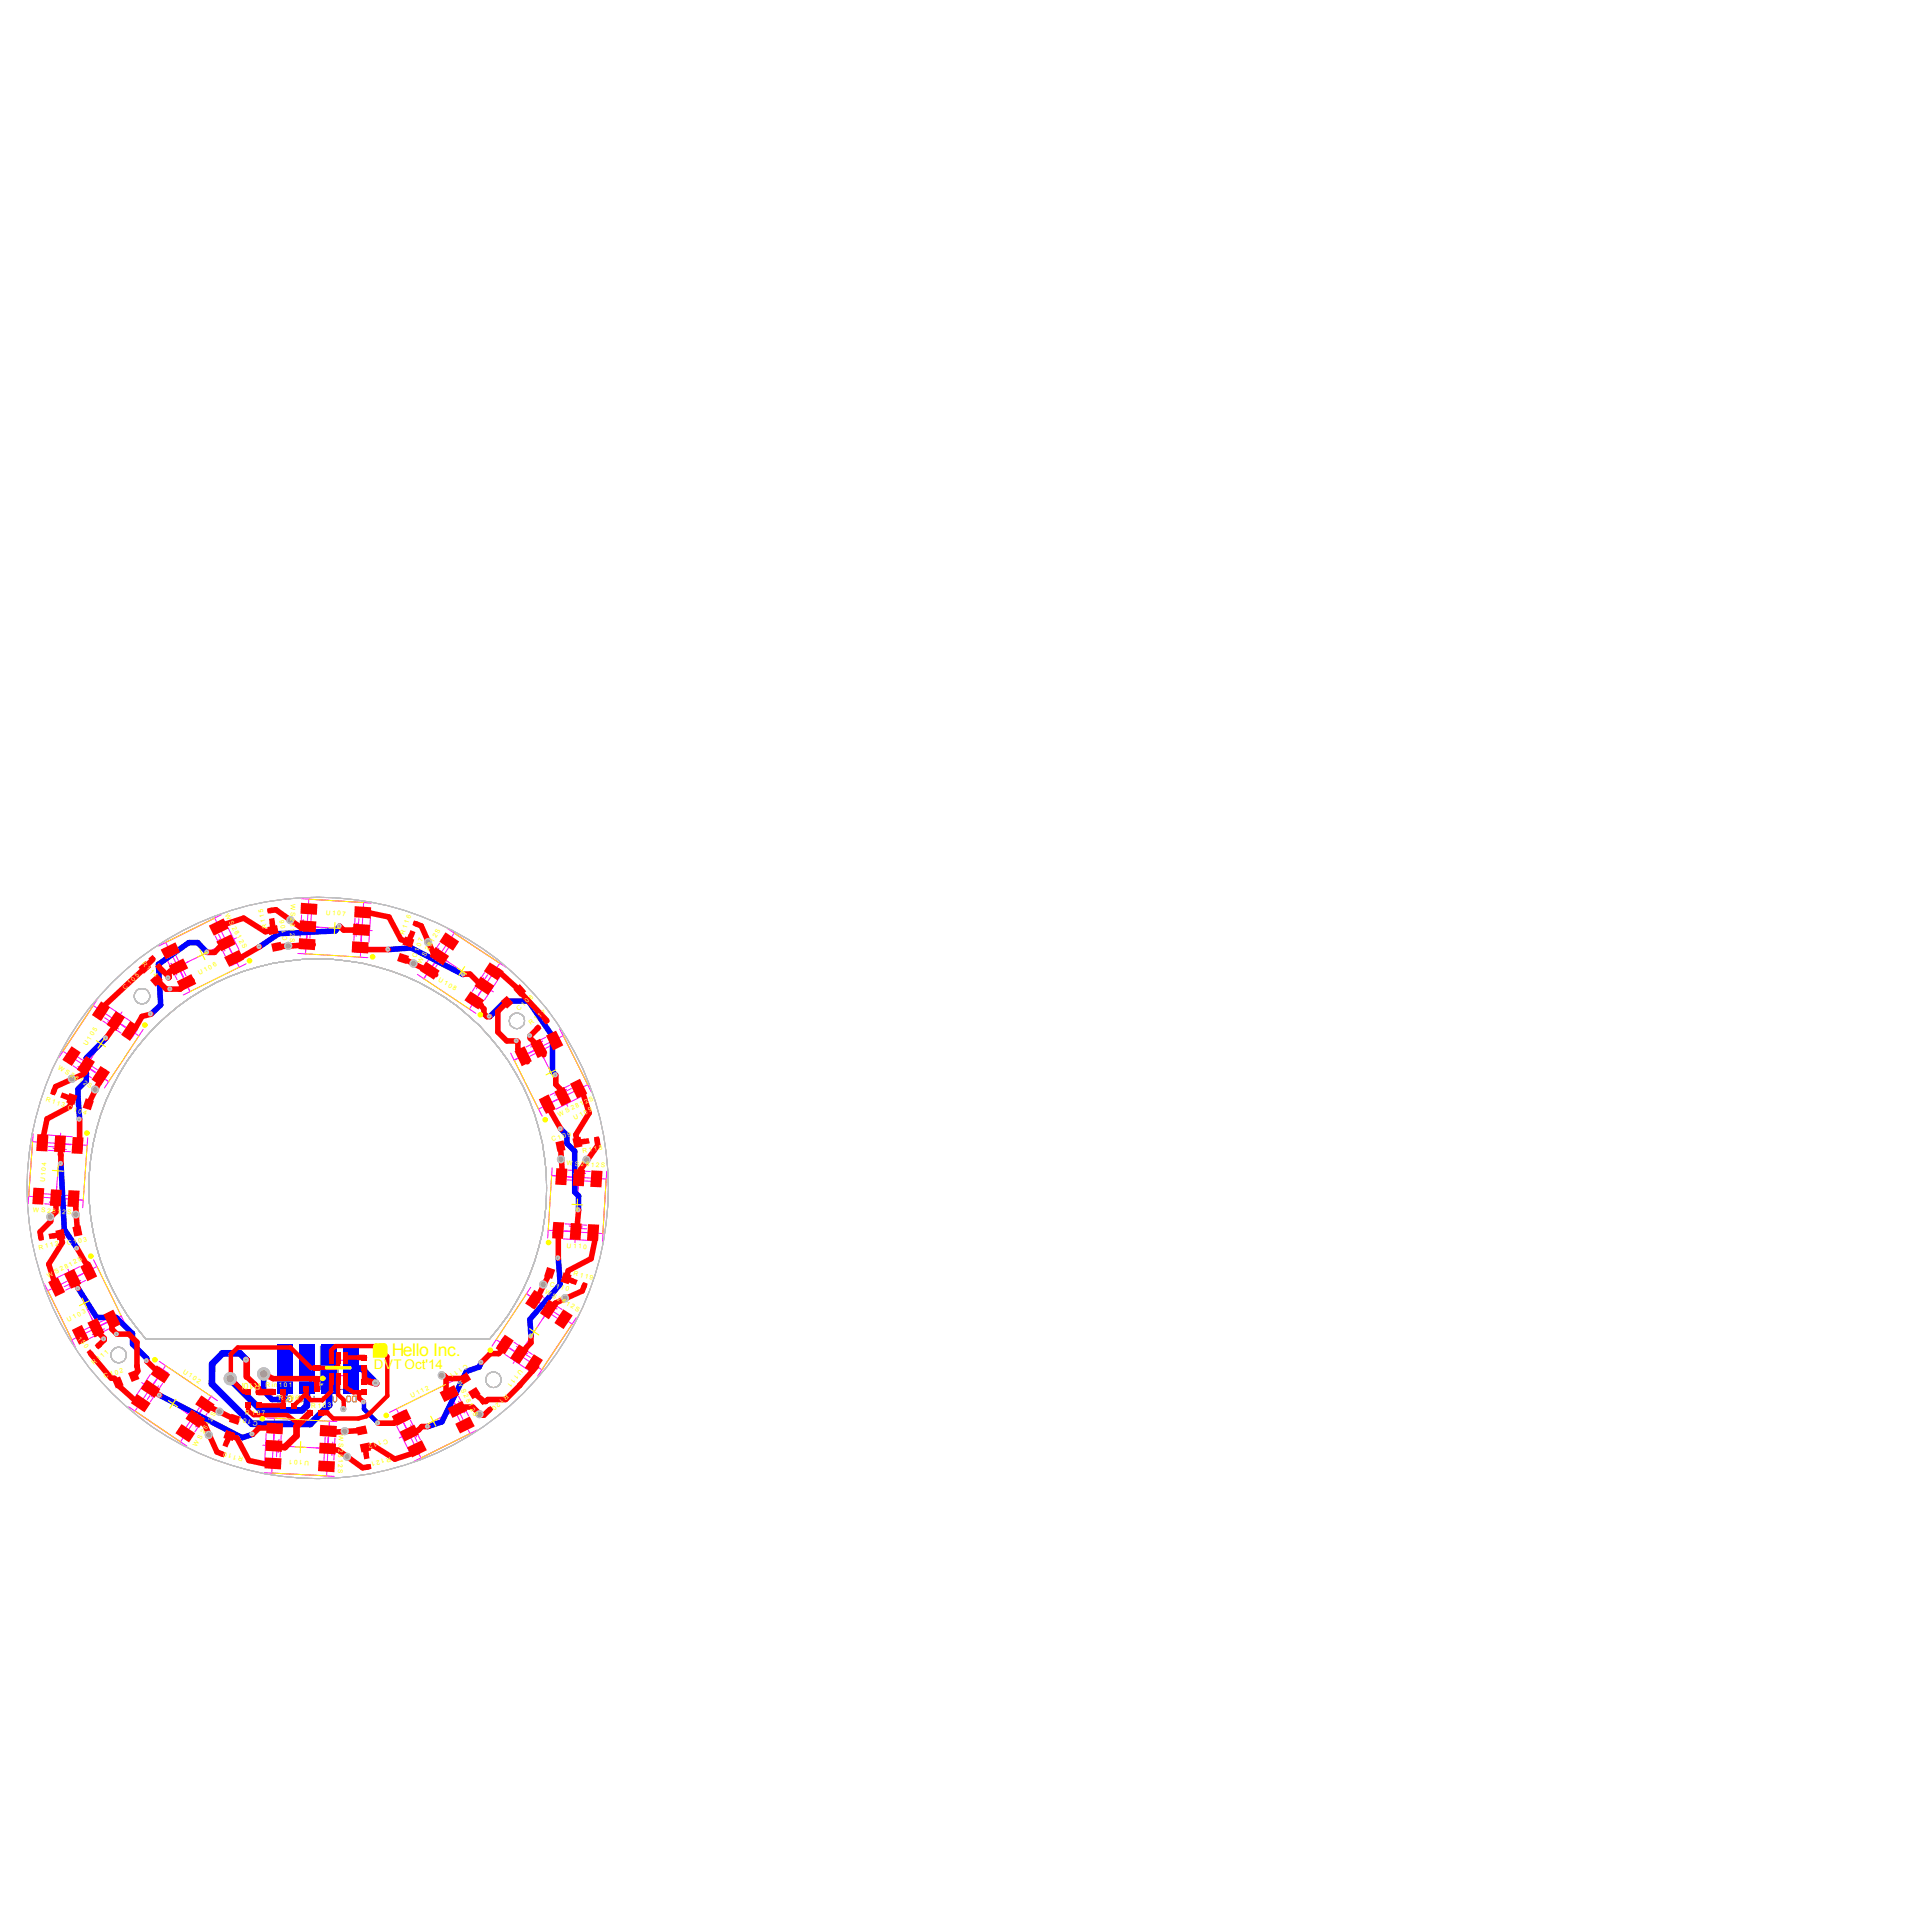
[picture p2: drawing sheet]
<svg xmlns="http://www.w3.org/2000/svg" width="96mm" height="96mm" viewBox="0 0 96 96" stroke-linecap="round" stroke-linejoin="round" font-family="sans-serif">
<defs><g id="words">
<text font-size=".9" fill="#ff0" x="19.5" y="67.4">Hello Inc.</text>
<text font-size=".7" fill="#ff0" x="18.6" y="68.1">DVT Oct'14</text>
<g font-size=".4" fill="#ff0">
<text x="13" y="68.7" transform="rotate(-180 13 68.7)">R10l</text>
<text x="16.2" y="68.9" transform="rotate(-90 16.2 68.9)">*</text>
</g>
<g font-size=".3" fill="#ff0">
<text x="7" y="47.9" transform="rotate(47 7 47.9)">R 1</text>
<text x="11.2" y="45.5" transform="rotate(62 11.2 45.5)">W S 2</text>
<text x="11.6" y="46.3" transform="rotate(62 11.6 46.3)">8</text>
<text x="11.8" y="46.5" transform="rotate(62 11.8 46.5)">1</text>
<text x="11.9" y="46.7" transform="rotate(62 11.9 46.7)">2 S</text>
<text x="13.1" y="45.3" transform="rotate(-103 13.1 45.3)">5</text>
<text x="13.1" y="45.6" transform="rotate(-103 13.1 45.6)">1</text>
<text x="13.3" y="46.1" transform="rotate(-103 13.3 46.1)">R 1</text>
<text x="14.1" y="45.9" transform="rotate(-101 14.1 45.9)">6</text>
<text x="14.2" y="46.1" transform="rotate(-101 14.2 46.1)">0</text>
<text x="14.3" y="46.7" transform="rotate(-101 14.3 46.7)">C 1</text>
<text x="14.4" y="46.4" transform="rotate(91 14.4 46.4)">2 S</text>
<text x="14.4" y="46.1" transform="rotate(91 14.4 46.1)">1</text>
<text x="14.4" y="45.9" transform="rotate(91 14.4 45.9)">8</text>
<text x="14.5" y="44.9" transform="rotate(91 14.5 44.9)">W S 2</text>
<text x="16.2" y="45.4" transform="rotate(4 16.2 45.4)">U 1</text>
<text x="16.8" y="45.5" transform="rotate(4 16.8 45.5)">0</text>
<text x="17" y="45.5" transform="rotate(4 17 45.5)">7</text>
<text x="20.1" y="46.4" transform="rotate(-69 20.1 46.4)">R 1</text>
<text x="20.3" y="45.9" transform="rotate(-69 20.3 45.9)">1</text>
<text x="20.4" y="45.7" transform="rotate(-69 20.4 45.7)">6</text>
<text x="20.7" y="47.6" transform="rotate(-69 20.7 47.6)">C 1</text>
<text x="20.9" y="47.1" transform="rotate(-69 20.9 47.1)">0</text>
<text x="20.9" y="47.9" transform="rotate(-60 20.9 47.9)">W S 2</text>
<text x="21" y="46.8" transform="rotate(-69 21 46.8)">7</text>
<text x="21.4" y="47.1" transform="rotate(-60 21.4 47.1)">8</text>
<text x="21.5" y="46.8" transform="rotate(-60 21.5 46.8)">1</text>
<text x="21.7" y="46.6" transform="rotate(-60 21.7 46.6)">2 S</text>
<text x="2.9" y="53.1" transform="rotate(31 2.9 53.1)">W S 2</text>
<text x="3.7" y="53.6" transform="rotate(31 3.7 53.6)">8</text>
<text x="3.9" y="53.7" transform="rotate(31 3.9 53.7)">1</text>
<text x="4.1" y="53.9" transform="rotate(31 4.1 53.9)">2 S</text>
<text x="4.3" y="52" transform="rotate(-57 4.3 52)">U 1</text>
<text x="4.6" y="51.5" transform="rotate(-57 4.6 51.5)">0</text>
<text x="4.8" y="51.3" transform="rotate(-57 4.8 51.3)">5</text>
<text x="6.2" y="49.2" transform="rotate(-44 6.2 49.2)">C 1</text>
<text x="6.6" y="48.8" transform="rotate(-44 6.6 48.8)">0</text>
<text x="6.8" y="48.6" transform="rotate(-44 6.8 48.6)">5</text>
<text x="7.4" y="48.3" transform="rotate(47 7.4 48.3)">1</text>
<text x="7.6" y="48.5" transform="rotate(47 7.6 48.5)">4</text>
<text x="9.9" y="48.4" transform="rotate(-27 9.9 48.4)">U 1</text>
<text x="10.4" y="48.2" transform="rotate(-27 10.4 48.2)">0</text>
<text x="10.6" y="48.1" transform="rotate(-27 10.6 48.1)">6</text>
<text x="21.8" y="48.8" transform="rotate(28 21.8 48.8)">U 1</text>
<text x="22.3" y="49" transform="rotate(28 22.3 49)">0</text>
<text x="22.5" y="49.2" transform="rotate(28 22.5 49.2)">8</text>
<text x="25.8" y="50.2" transform="rotate(-42 25.8 50.2)">C 1</text>
<text x="26.2" y="49.9" transform="rotate(-42 26.2 49.9)">0</text>
<text x="26.4" y="51" transform="rotate(-37 26.4 51)">R 1</text>
<text x="26.4" y="49.7" transform="rotate(-42 26.4 49.7)">8</text>
<text x="26.8" y="50.6" transform="rotate(-37 26.8 50.6)">1</text>
<text x="27" y="50.5" transform="rotate(-37 27 50.5)">7</text>
<text x="2.2" y="58.7" transform="rotate(-85 2.2 58.7)">U 1</text>
<text x="2.3" y="54.7" transform="rotate(18 2.3 54.7)">R 1</text>
<text x="2.3" y="58.2" transform="rotate(-85 2.3 58.2)">0</text>
<text x="2.3" y="57.9" transform="rotate(-85 2.3 57.9)">4</text>
<text x="2.8" y="54.9" transform="rotate(18 2.8 54.9)">1</text>
<text x="3" y="55" transform="rotate(18 3 55)">3 C 1</text>
<text x="3.9" y="55.3" transform="rotate(18 3.9 55.3)">0</text>
<text x="4.1" y="55.4" transform="rotate(18 4.1 55.4)">4</text>
<text x="27.4" y="56.7" transform="rotate(-15 27.4 56.7)">C 1</text>
<text x="27.8" y="55.5" transform="rotate(-26 27.8 55.5)">W S 2</text>
<text x="28" y="56.6" transform="rotate(-15 28 56.6)">0</text>
<text x="28.1" y="57.9" transform="rotate(3 28.1 57.9)">W S 2</text>
<text x="28.2" y="56.5" transform="rotate(-15 28.2 56.5)">9</text>
<text x="28.6" y="55.6" transform="rotate(-27 28.6 55.6)">U 1</text>
<text x="28.7" y="55.1" transform="rotate(-26 28.7 55.1)">8</text>
<text x="28.9" y="55" transform="rotate(-26 28.9 55)">1</text>
<text x="29" y="57.3" transform="rotate(-9 29 57.3)">R 1</text>
<text x="29.1" y="55.4" transform="rotate(-27 29.1 55.4)">0</text>
<text x="29.1" y="54.9" transform="rotate(-26 29.1 54.9)">2 S</text>
<text x="29.1" y="58" transform="rotate(3 29.1 58)">8</text>
<text x="29.3" y="55.3" transform="rotate(-27 29.3 55.3)">9</text>
<text x="29.4" y="58" transform="rotate(3 29.4 58)">1</text>
<text x="29.5" y="57.2" transform="rotate(-9 29.5 57.2)">1</text>
<text x="29.6" y="58" transform="rotate(3 29.6 58)">2 S</text>
<text x="29.8" y="57.2" transform="rotate(-9 29.8 57.2)">8</text>
<text x="1.6" y="60.2" transform="rotate(4 1.6 60.2)">W S 2</text>
<text x="2" y="62.1" transform="rotate(-12 2 62.1)">R 1</text>
<text x="2.4" y="63.5" transform="rotate(-27 2.4 63.5)">W S 2</text>
<text x="2.5" y="62" transform="rotate(-12 2.5 62)">1</text>
<text x="2.6" y="60.3" transform="rotate(4 2.6 60.3)">8</text>
<text x="2.8" y="61.9" transform="rotate(-12 2.8 61.9)">2</text>
<text x="2.8" y="60.3" transform="rotate(4 2.8 60.3)">1</text>
<text x="3.1" y="60.3" transform="rotate(4 3.1 60.3)">2 S</text>
<text x="3.3" y="63.1" transform="rotate(-27 3.3 63.1)">8</text>
<text x="3.4" y="61.9" transform="rotate(-12 3.4 61.9)">C 1</text>
<text x="3.4" y="65.7" transform="rotate(-26 3.4 65.7)">U 1</text>
<text x="3.5" y="62.9" transform="rotate(-27 3.5 62.9)">1</text>
<text x="3.7" y="62.8" transform="rotate(-27 3.7 62.8)">2 S</text>
<text x="3.9" y="65.4" transform="rotate(-26 3.9 65.4)">0</text>
<text x="3.9" y="61.8" transform="rotate(-12 3.9 61.8)">0</text>
<text x="4.1" y="65.3" transform="rotate(-26 4.1 65.3)">3</text>
<text x="4.2" y="61.7" transform="rotate(-12 4.2 61.7)">3</text>
<text x="27" y="64.2" transform="rotate(30 27 64.2)">W S 2</text>
<text x="27.3" y="63.9" transform="rotate(17 27.3 63.9)">C 1</text>
<text x="27.8" y="64.1" transform="rotate(17 27.8 64.1)">1</text>
<text x="27.9" y="64.7" transform="rotate(30 27.9 64.7)">8</text>
<text x="28.1" y="64.1" transform="rotate(17 28.1 64.1)">0</text>
<text x="28.1" y="64.8" transform="rotate(30 28.1 64.8)">1</text>
<text x="28.2" y="62" transform="rotate(4 28.2 62)">U 1</text>
<text x="28.3" y="65" transform="rotate(30 28.3 65)">2 S</text>
<text x="28.5" y="63.4" transform="rotate(14 28.5 63.4)">R 1</text>
<text x="28.7" y="62" transform="rotate(4 28.7 62)">1</text>
<text x="29" y="62.1" transform="rotate(4 29 62.1)">0</text>
<text x="29" y="63.5" transform="rotate(14 29 63.5)">1</text>
<text x="29.3" y="63.6" transform="rotate(14 29.3 63.6)">9</text>
<text x="3.8" y="66.5" transform="rotate(50 3.8 66.5)">1</text>
<text x="4" y="66.7" transform="rotate(50 4 66.7)">5</text>
<text x="4.2" y="66.9" transform="rotate(50 4.2 66.9)">0</text>
<text x="4.7" y="67.8" transform="rotate(-40 4.7 67.8)">R 1</text>
<text x="5.1" y="67.5" transform="rotate(-40 5.1 67.5)">1</text>
<text x="5.2" y="68.5" transform="rotate(-15 5.2 68.5)">C 1</text>
<text x="5.7" y="68.3" transform="rotate(-15 5.7 68.3)">0</text>
<text x="6" y="68.2" transform="rotate(-15 6 68.2)">2</text>
<text x="9.1" y="68.2" transform="rotate(32 9.1 68.2)">U 1</text>
<text x="9.5" y="68.5" transform="rotate(32 9.5 68.5)">0</text>
<text x="9.8" y="68.7" transform="rotate(32 9.8 68.7)">2</text>
<text x="9.8" y="71.9" transform="rotate(-59 9.8 71.9)">W S 2</text>
<text x="10.3" y="71.1" transform="rotate(-59 10.3 71.1)">8</text>
<text x="10.4" y="70.9" transform="rotate(-59 10.4 70.9)">1</text>
<text x="10.5" y="70.6" transform="rotate(-59 10.5 70.6)">2 S</text>
<text x="12" y="70.4" transform="rotate(-163 12 70.4)">1</text>
<text x="12.2" y="70.3">R 1</text>
<text x="12.3" y="70.5" transform="rotate(-163 12.3 70.5)">0</text>
<text x="12.8" y="70.3">0</text>
<text x="12.8" y="70.7" transform="rotate(-163 12.8 70.7)">C 1</text>
<text x="13" y="70.3">7</text>
<text x="13.2" y="68.9">R in</text>
<text x="13.9" y="68.9">1</text>
<text x="13.9" y="69.6">R 1</text>
<text x="14.1" y="68.9">0</text>
<text x="14.3" y="68.9">1</text>
<text x="14.4" y="69.6">0</text>
<text x="14.7" y="69.6">6</text>
<text x="15.5" y="69.9" transform="rotate(-1 15.5 69.9)">R 1</text>
<text x="16" y="69.9" transform="rotate(-1 16 69.9)">0</text>
<text x="16.3" y="69.9" transform="rotate(-1 16.3 69.9)">3</text>
<text x="16.8" y="71.3" transform="rotate(91 16.8 71.3)">W S 2</text>
<text x="18.5" y="71.7" transform="rotate(162 18.5 71.7)">2</text>
<text x="18.7" y="71.7" transform="rotate(162 18.7 71.7)">1</text>
<text x="19.2" y="71.5" transform="rotate(162 19.2 71.5)">C 1</text>
<text x="20.5" y="69.5" transform="rotate(-27 20.5 69.5)">U 1</text>
<text x="21" y="69.2" transform="rotate(-27 21 69.2)">1</text>
<text x="21.2" y="69.1" transform="rotate(-27 21.2 69.1)">2</text>
<text x="22.7" y="68.1" transform="rotate(148 22.7 68.1)">1</text>
<text x="22.7" y="68.7" transform="rotate(64 22.7 68.7)">W S 2</text>
<text x="23.1" y="69.6" transform="rotate(64 23.1 69.6)">8</text>
<text x="23.2" y="67.8" transform="rotate(148 23.2 67.8)">C 1</text>
<text x="23.3" y="69.8" transform="rotate(64 23.3 69.8)">1</text>
<text x="23.4" y="70" transform="rotate(64 23.4 70)">2 S</text>
<text x="24.5" y="69.8" transform="rotate(138 24.5 69.8)">0</text>
<text x="24.7" y="69.7" transform="rotate(138 24.7 69.7)">2</text>
<text x="25.2" y="69.3" transform="rotate(138 25.2 69.3)">R 1</text>
<text x="25.5" y="68.5" transform="rotate(129 25.5 68.5)">1</text>
<text x="25.8" y="68" transform="rotate(129 25.8 68)">U 1</text>
<text x="11.3" y="72.2" transform="rotate(-163 11.3 72.2)">0</text>
<text x="11.5" y="72.3" transform="rotate(-163 11.5 72.3)">1</text>
<text x="12.1" y="72.4" transform="rotate(-163 12.1 72.4)">R 1</text>
<text x="14.5" y="72.5" transform="rotate(-177 14.5 72.5)">1</text>
<text x="14.8" y="72.6" transform="rotate(-177 14.8 72.6)">0</text>
<text x="15.4" y="72.6" transform="rotate(-177 15.4 72.6)">U 1</text>
<text x="16.8" y="72.8" transform="rotate(91 16.8 72.8)">2 S</text>
<text x="16.8" y="72.5" transform="rotate(91 16.8 72.5)">1</text>
<text x="16.8" y="72.3" transform="rotate(91 16.8 72.3)">8</text>
<text x="18.6" y="72.6" transform="rotate(164 18.6 72.6)">1</text>
<text x="18.8" y="72.5" transform="rotate(164 18.8 72.5)">2</text>
<text x="19.4" y="72.4" transform="rotate(164 19.4 72.4)">R 1</text>
</g>
</g></defs>
<g fill="none" stroke="#c0c0c0" stroke-width=".05">
<path d="M7.7 51a11.4 11.4 0 0 1 15.9-.3 11.4 11.4 0 0 1 .7 15.8h-17a11.4 11.4 0 0 1 .4-15.5z"/>
<circle cx="7.1" cy="49.5" r=".38"/>
<circle cx="15.8" cy="59" r="14.4"/>
<circle cx="25.7" cy="50.7" r=".38"/>
<circle cx="5.9" cy="67.3" r=".39"/>
<circle cx="24.5" cy="68.6" r=".38"/>
</g>
<path d="M15.9 66.9h1.8v2.1h-1.8zM16.5 68h.6M16.8 67.7v.5" fill="none" stroke="#008000" stroke-width=".06"/>
<g fill="none" stroke="#f0f" stroke-width=".05">
<path d="M1.4 59.4l2.7 .2M1.6 56.7l2.7 .2M1.6 56.3l-.2 3.5M1.8 59.3l1.6 .1M2 56.4l1.6 .1M2.2 59.8l1.1 .1M2.4 57.2h1.1M2.4 57h.6v.2M2.6 57.1h.4M2.7 57.1h.6M2.8 59.8l-.3-.1 .6 .1M2.8 59.5h.1"/>
<path d="M2.8 59.7v.2M2.8 59.5l.5 .1M2.8 59v.5M2.9 57.3l-.1 1.8M3 56.8l.5 .1M3 56.3v.4M3.5 52.3l1.3 .9M3.6 53l1 .6M3.9 53l.5 .4M3.9 53l.3 .2M4.1 56.7v.5M4.1 59.6h.1"/>
<path d="M4.2 53.1l-.1 .2M4.3 53l.4 .3M4.4 56.5l-.3 3.5M4.6 52.5l-.3 .5M4.8 49.6l-1.9 3M5.1 50.7l.9 .6M5.1 49.9l1.4 .8M5.2 50.6l.5 .3-.1 .1M5.4 50.8l.2 .2M5.4 53.7h.1M5.5 51.1l-1 1.5M5.6 51l.3 .1"/>
<path d="M5.8 50.7l.4 .4M6.1 50.3l-.3 .3M6.8 51.2l-.3 .4M6.9 51.5l-2.3-1.5-1.5 2.2 2.3 1.5M7.1 51.2l-1.9 2.9M8.3 47.7l.5 1M8.5 47.9l.2 .3M8.5 47.1l.7 1.4M8.6 48.2l.2 .2M8.7 48.1l-.1 .1M8.8 48.1h.1M8.9 48l.2 .5"/>
<path d="M9.4 49.1v.2M9.4 49.3h.1M10.7 46.5l.5 1M10.9 46.4l.2 .5-.2 .1M10.9 47l-2.1 1.1M11 45.4l-3.1 1.6M11 47l-.1-.3 .3 .6M11.2 45.8l.7 1.4M11.7 46.6l-.3 .2M11.9 48.1l-1.2-2.5-2.5 1.2 1.3 2.5M12 47.7l-.5 .3M12.2 47.9l-3.1 1.5"/>
<path d="M14.8 47.4l3.5 .2M15 46h.1M15 44.7l3.4 .2M15 45.5l-.1 1.1M15.1 46.1v-.4l-.1 .7M15.2 47.4h.1M15.2 47.4l.1-2.7 2.8 .1-.2 2.8M15.2 47.2v.2M15.3 46h.1M15.3 46l.5 .1M15.3 46.1v.5M15.5 45l-.1 1.6"/>
<path d="M15.7 46.1l1.8 .1M17.6 47.3h.6M17.6 45.6v1.1M17.7 45.9v.6M17.7 45.9v.3M17.8 45.7v.5h-.2M18 46.2l-.1 .6M18.1 46.2h.4M18.4 45.2l-.1 1.6M20.7 48.4l2.9 2M21.1 48.6h.1M21.1 48.6l1.5-2.2 2.2 1.5-1.5 2.2"/>
<path d="M21.2 48.5l-.1 .1M21.5 47.3l.2 .1M21.8 47.1l-.4 .6M21.8 47.5h.1M21.8 47.5l.5 .3M21.8 47.1l-.2 .3M21.8 47.5l-.3 .5M21.8 46.9l-.6 .9M22.2 47.7l1.5 1.1M22.2 46.1l3 2M22.5 46.8l-.9 1.3M23.2 49.8l.5 .3"/>
<path d="M24 48.6l-.2 .3M24 48.6l-.3 .5M24.1 49l-.3 .5M24.1 48.3l-.6 1M24.2 49.1l.3 .2M24.2 48.4l-.3 .5-.1-.1M24.9 48.4l-.8 1.3M25.4 52.3l1.5 3.2M25.5 52.7h.1M25.6 52.7l2.4-1.2 1.2 2.4-2.4 1.2M25.7 52.6l-.2 .1M26.6 51.8l.1 .2"/>
<path d="M26.8 52.1h.1M26.8 52.1l.2 .5M26.8 54.7l.3 .5M26.9 51.7l-.5 .3M27 51.7l-.3 .2M27 52.5l.8 1.6M27.1 51.5l-1 .5M27.4 58.4h.2M27.4 58.4h.1M27.4 58.4l2.7 .2-.1 2.7-2.8-.2M27.4 58l-.2 3.5M27.7 51.8l-1.4 .7"/>
<path d="M27.8 51.1l1.6 3.1M27.8 54.3l.3-.2-.5 .3M28 54.5l-.5 .2M28 54.6l.2 .4M28.2 58.6l1.6 .1M28.2 58.5h.6M28.2 58.1l1.1 .1M28.3 53.9l-1 .5M28.4 54.1l-.5 .2-.1-.1M28.4 58.3h.7M28.7 58.9l-.1 1.9M28.8 58.5h.1"/>
<path d="M28.8 58.5l-.1 .6M28.8 58.3h.3M28.8 58.2v.2M29 54.4l-1.4 .7M30.1 58.2l-.2 3.5M2.2 63.8l1.5 3.1M3.4 63.1l.2 .3M3.7 63.8l-.3 .1M3.8 63.9l-.1-.2-.5 .2M3.8 63.9l.8 1.7M4 62.9l-1.5 .7M4 63.6l-.6 .3"/>
<path d="M4.1 63.3l-.5 .3M4.3 63.6l-1 .5M4.5 62.8l.2 .5M4.5 65.5l.3 .5M4.6 62.6l1.6 3.1M4.8 62.9l-2.4 1.2 1.2 2.5 2.4-1.2-.2 .1M4.9 66.1v.2M4.9 66.2l-.3 .1M5.2 66l-.6 .3M5.2 65.6l-1.4 .7M5.3 65.7l-.5 .2M5.4 66l-1 .5"/>
<path d="M6.4 69.9l2.9 2M7 68.7l.4 .2M7.5 68.3l-.9 1.3M7.7 69.1l-.2 .3M7.8 69.2l-.2-.1-.3 .4M7.8 68.5l-.3 .5M7.8 69.2l1.6 1.1M7.9 68.9l-.2 .2M7.9 67.9l.5 .3M7.9 67.7l2.9 1.9M8.1 68.7l-.6 1M8.2 67.9l-1.5 2.2 2.3 1.5 1.5-2.2"/>
<path d="M9.2 70.2l.5 .3M9.7 70.5h.1M9.8 70.6l.2 .1M9.9 69.9l-.9 1.4M9.9 70.6l-.2 .3M10 70l-.3 .5M10.1 70.4l-.4 .5M10.3 70.2l-.6 1M10.5 69.4h.1M10.5 69.4l-.1 .2M13.1 71.8h.4M13.1 73.2l3.5 .2"/>
<path d="M13.2 71.2l-.1 1.6M13.3 70.5l3.4 .1M13.4 70.7h.5M13.6 71.3v.5M13.6 70.5l-.1 2.7 2.7 .1 .2-2.7v.2M13.9 71.8l-.1 .4M13.9 71.5l-.1 .6M13.9 71.9l-.1-.1-.1 .6M14 71.3l-.1 1.1M14 71.9l1.9 .1M15.7 72h.6M16.2 71.4l-.1 1.6"/>
<path d="M16.3 72h.1M16.3 71.4v.6M16.4 72h.2M16.5 71.7v.6v-.3M16.6 71.5v1M19.7 70.9l.7 1.4M20.1 70.1l-.5 .2M20.2 71.3l-.4 .2M20.4 70.6l.5 1M20.4 70.8l.1 .3M20.5 71.1l.2 .3M20.6 71.1h-.1l.2 .5"/>
<path d="M22.1 68.8l1.3 2.4-2.5 1.3-1.2-2.5M22.1 68.8l.1 .2M22.1 68.8h.1M22.3 69.6l.8 1.4M22.4 70.2l-1.7 .8M22.5 69.5l.2 .5M22.5 68.6l-3.1 1.6M22.7 70h.1M22.7 70l-.5 .3M22.8 69.6l.3 .6M22.8 69.4l.5 1M23 69.9h-.1"/>
<path d="M23.7 71.1l-3.1 1.5M25 66.4l-.3 .5M25.1 67.3l1.3 .9M25.3 67l.5 .3M25.5 66.7l1 .6M25.7 66.9l.5 .4M25.7 67.4l-.2 .3M26 67l-.1 .2 .5 .3M26.2 64.3h.1M26.2 64.3l2.2 1.5-1.5 2.3-2.2-1.5M26.4 64l-2 2.9M26.7 64.9l1.3 .8"/>
<path d="M26.8 64.8l.5 .3M27 64.5l.9 .6M27 65.4l-1 1.5M27.1 64.7l.6 .3M27.3 65l-.3 .5M27.3 65h.1M27.4 64.9l.3 .1M27.5 64.8l-.1 .1M27.5 60.8v.6M28 61.6l1.6 .1M28 61.2h.6M28.1 60.8l1.1 .1"/>
<path d="M28.3 60.9l.6 .1h-.3M28.6 61.3v.4M28.6 60.9v.1l.6 .1M28.6 65.5l-1.9 2.9"/>
</g>
<path d="M16.2 67.6h1.2v.8h-1.2z" fill="none" stroke="#f0f" stroke-width=".06"/>
<g fill="none" stroke="#808000" stroke-width=".06">
<path d="M13.8 69.4h.1v.3l-.2-.1zM14 69.4v.3l.2-.3v.3M14.3 69.4h.2l-.1 .3-.1-.1v-.1h.1M14.8 69.4h.2v.2h-.2M15.1 69.4h.2v.3l-.2-.1M15.4 69.4v.2l.1 .1 .1-.1v-.2M16 69.4v.3l.2-.3v.3M16.4 69.4h.1M16.4 69.7h.1M16.4 69.4v.3M16.5 69.4v.2l.1 .1 .1-.3M17.2 69.4h.2v.2h-.2z"/>
<path d="M17.5 69.4h.2v.3l-.2-.1z"/>
</g>
<path d="M3 57.8l.2 3.3 .6 .9M5.3 51.6l-1 1v1.1l-.4 .4 .1 1.5M10.3 47.3l-.5-.5h-.4l-1.5 1.1 .1 2-.5 .5M16.9 46l-.2 .3-2.8 .1-1 .6M19.3 47.2l1.1-.1 2.6 1.3M24.3 50.5l.8-.8h1.2l1.2 1.8v1.8l.1 .1M27.9 56.1l.3 .3v.4l.4 .4v2l.2 .2v.7M3.9 64l.9 1.5h1l.8 .8v.5l.7 .7v.1M7.9 69.3l4.1 2.1 .5-.1M14.2 68v1.4l-.2 .1h-.5l-.4-.4v-.8M23.9 67.7l-.1 .2-.6 .2-1.2 2.6-.7 .2M27.7 62.5l.1 1.3-1.5 1.8 .1 .8" fill="none" stroke="#00f" stroke-width=".28"/>
<path d="M18.1 69.7v.3l.7 .7" fill="none" stroke="#00f" stroke-width=".22"/>
<path d="M12.3 67.6l-.4-.4h-.8l-.6 .6v1l2 2h2.9l1-1v-1.8M15.2 68v1.9l-.2 .2h-2l-1.7-1.7M17.4 68h.6l.7 .7" fill="none" stroke="#00f" stroke-width=".33"/>
<circle cx="24.3" cy="50.5" r=".12" fill="#c0c0c0"/>
<circle cx="24.3" cy="50.5" r=".04" fill="#a6968d"/>
<circle cx="18.7" cy="68.7" r=".18" fill="#c0c0c0"/>
<circle cx="18.7" cy="68.7" r=".07" fill="#a6968d"/>
<circle cx="12.2" cy="67.6" r=".15" fill="#c0c0c0"/>
<circle cx="12.2" cy="67.6" r=".04" fill="#a6968d"/>
<circle cx="11.4" cy="68.5" r=".33" fill="#c0c0c0"/>
<circle cx="11.4" cy="68.5" r=".18" fill="#a6968d"/>
<circle cx="12.5" cy="71.3" r=".12" fill="#c0c0c0"/>
<circle cx="12.5" cy="71.3" r=".04" fill="#a6968d"/>
<circle cx="13.1" cy="68.3" r=".33" fill="#c0c0c0"/>
<circle cx="13.1" cy="68.3" r=".18" fill="#a6968d"/>
<circle cx="18.1" cy="69.7" r=".12" fill="#c0c0c0"/>
<path d="M18 69.6l.1 .1z" fill="#a6968d"/>
<circle cx="17.1" cy="70" r=".15" fill="#c0c0c0"/>
<circle cx="17.1" cy="70" r=".07" fill="#a6968d"/>
<circle cx="23.9" cy="67.7" r=".12" fill="#c0c0c0"/>
<circle cx="23.9" cy="67.7" r=".04" fill="#a6968d"/>
<circle cx="28.1" cy="64.5" r=".2" fill="#c0c0c0"/>
<circle cx="28.1" cy="64.5" r=".12" fill="#a6968d"/>
<circle cx="27.7" cy="62.5" r=".12" fill="#c0c0c0"/>
<circle cx="27.7" cy="62.5" r=".04" fill="#a6968d"/>
<circle cx="17.2" cy="72.4" r=".2" fill="#c0c0c0"/>
<circle cx="17.2" cy="72.4" r=".12" fill="#a6968d"/>
<circle cx="17.1" cy="71.1" r=".2" fill="#c0c0c0"/>
<circle cx="17.1" cy="71.1" r=".12" fill="#a6968d"/>
<circle cx="27.8" cy="56.1" r=".12" fill="#c0c0c0"/>
<circle cx="27.8" cy="56.1" r=".04" fill="#a6968d"/>
<circle cx="29.1" cy="57.6" r=".2" fill="#c0c0c0"/>
<circle cx="29.2" cy="57.6" r=".12" fill="#a6968d"/>
<circle cx="19.3" cy="47.2" r=".12" fill="#c0c0c0"/>
<circle cx="19.3" cy="47.2" r=".04" fill="#a6968d"/>
<circle cx="21.3" cy="46.8" r=".2" fill="#c0c0c0"/>
<circle cx="21.3" cy="46.8" r=".12" fill="#a6968d"/>
<circle cx="12.9" cy="47" r=".12" fill="#c0c0c0"/>
<circle cx="12.9" cy="47" r=".04" fill="#a6968d"/>
<circle cx="14.4" cy="45.7" r=".2" fill="#c0c0c0"/>
<circle cx="14.4" cy="45.7" r=".12" fill="#a6968d"/>
<circle cx="8.4" cy="49.1" r=".12" fill="#c0c0c0"/>
<circle cx="8.4" cy="49.1" r=".04" fill="#a6968d"/>
<circle cx="7.5" cy="50.4" r=".12" fill="#c0c0c0"/>
<circle cx="7.5" cy="50.4" r=".04" fill="#a6968d"/>
<circle cx="4.7" cy="54.1" r=".2" fill="#c0c0c0"/>
<circle cx="4.7" cy="54.1" r=".12" fill="#a6968d"/>
<circle cx="3.6" cy="53.6" r=".21" fill="#c0c0c0"/>
<circle cx="3.6" cy="53.6" r=".12" fill="#a6968d"/>
<circle cx="3.9" cy="55.6" r=".12" fill="#c0c0c0"/>
<circle cx="3.9" cy="55.6" r=".04" fill="#a6968d"/>
<circle cx="7.9" cy="69.3" r=".12" fill="#c0c0c0"/>
<circle cx="7.9" cy="69.3" r=".04" fill="#a6968d"/>
<circle cx="10.4" cy="71.3" r=".2" fill="#c0c0c0"/>
<circle cx="10.4" cy="71.3" r=".12" fill="#a6968d"/>
<circle cx="10.9" cy="70.1" r=".2" fill="#c0c0c0"/>
<circle cx="10.9" cy="70.1" r=".12" fill="#a6968d"/>
<circle cx="3.8" cy="60.3" r=".2" fill="#c0c0c0"/>
<circle cx="3.8" cy="60.3" r=".12" fill="#a6968d"/>
<circle cx="2.5" cy="60.5" r=".2" fill="#c0c0c0"/>
<circle cx="2.5" cy="60.5" r=".12" fill="#a6968d"/>
<circle cx="3.8" cy="62" r=".12" fill="#c0c0c0"/>
<circle cx="3.8" cy="62" r=".04" fill="#a6968d"/>
<circle cx="3.9" cy="64" r=".12" fill="#c0c0c0"/>
<path d="M3.8 64h.1z" fill="#a6968d"/>
<circle cx="7.3" cy="67.6" r=".12" fill="#c0c0c0"/>
<path d="M7.2 67.6l.1 .1z" fill="#a6968d"/>
<circle cx="5.1" cy="66.5" r=".12" fill="#c0c0c0"/>
<circle cx="5.1" cy="66.5" r=".04" fill="#a6968d"/>
<circle cx="5.2" cy="51.6" r=".12" fill="#c0c0c0"/>
<circle cx="5.2" cy="51.6" r=".04" fill="#a6968d"/>
<circle cx="3" cy="57.8" r=".12" fill="#c0c0c0"/>
<circle cx="3" cy="57.8" r=".04" fill="#a6968d"/>
<circle cx="5.8" cy="66.3" r=".12" fill="#c0c0c0"/>
<circle cx="5.8" cy="66.3" r=".04" fill="#a6968d"/>
<circle cx="8.3" cy="48.6" r=".12" fill="#c0c0c0"/>
<circle cx="8.3" cy="48.6" r=".04" fill="#a6968d"/>
<circle cx="10.3" cy="47.3" r=".12" fill="#c0c0c0"/>
<path d="M10.2 47.3h.1z" fill="#a6968d"/>
<circle cx="14.3" cy="47" r=".2" fill="#c0c0c0"/>
<circle cx="14.3" cy="47" r=".12" fill="#a6968d"/>
<circle cx="16.9" cy="46" r=".12" fill="#c0c0c0"/>
<circle cx="16.9" cy="46" r=".04" fill="#a6968d"/>
<circle cx="20.5" cy="47.9" r=".21" fill="#c0c0c0"/>
<circle cx="20.5" cy="47.9" r=".12" fill="#a6968d"/>
<circle cx="23" cy="48.4" r=".12" fill="#c0c0c0"/>
<circle cx="23" cy="48.4" r=".04" fill="#a6968d"/>
<circle cx="25.7" cy="51.7" r=".12" fill="#c0c0c0"/>
<circle cx="25.7" cy="51.7" r=".04" fill="#a6968d"/>
<circle cx="26.3" cy="51.5" r=".12" fill="#c0c0c0"/>
<path d="M26.3 51.4v.1z" fill="#a6968d"/>
<circle cx="27.6" cy="53.4" r=".12" fill="#c0c0c0"/>
<circle cx="27.6" cy="53.4" r=".04" fill="#a6968d"/>
<circle cx="27.9" cy="57.6" r=".2" fill="#c0c0c0"/>
<circle cx="27.9" cy="57.6" r=".12" fill="#a6968d"/>
<circle cx="28.7" cy="60.1" r=".12" fill="#c0c0c0"/>
<circle cx="28.7" cy="60.1" r=".04" fill="#a6968d"/>
<circle cx="27" cy="63.8" r=".21" fill="#c0c0c0"/>
<circle cx="27" cy="63.8" r=".12" fill="#a6968d"/>
<circle cx="26.4" cy="66.4" r=".12" fill="#c0c0c0"/>
<path d="M26.3 66.4h.1z" fill="#a6968d"/>
<circle cx="21.9" cy="68.3" r=".2" fill="#c0c0c0"/>
<circle cx="21.9" cy="68.3" r=".12" fill="#a6968d"/>
<circle cx="23.8" cy="70.3" r=".2" fill="#c0c0c0"/>
<circle cx="23.8" cy="70.3" r=".12" fill="#a6968d"/>
<circle cx="21.2" cy="70.9" r=".12" fill="#c0c0c0"/>
<circle cx="21.2" cy="70.9" r=".04" fill="#a6968d"/>
<circle cx="18.8" cy="70.7" r=".12" fill="#c0c0c0"/>
<circle cx="18.8" cy="70.7" r=".04" fill="#a6968d"/>
<g fill="#00f">
<path d="M14.9 66.8h.7v2.4h-.7z" fill-rule="evenodd"/>
<path d="M13.8 66.8h.7v2.4h-.7z" fill-rule="evenodd"/>
<path d="M17.1 66.8h.7v2.4h-.7z" fill-rule="evenodd"/>
<path d="M16 66.8h.7v2.4h-.7z" fill-rule="evenodd"/>
</g>
<g fill="none" stroke="#c0c0c0" stroke-width=".05">
<path d="M7.7 51a11.4 11.4 0 0 1 15.9-.3 11.4 11.4 0 0 1 .7 15.8h-17a11.4 11.4 0 0 1 .4-15.5z"/>
<circle cx="7.1" cy="49.5" r=".38"/>
<circle cx="25.7" cy="50.7" r=".38"/>
<circle cx="5.9" cy="67.3" r=".39"/>
<circle cx="24.5" cy="68.6" r=".38"/>
</g>
<g fill="none" stroke="#f00" stroke-width=".28">
<path d="M2.9 59.6l-.1 .1v.5l-.3 .3v.2l-.5 .5v.3M3.1 56.8l-.1 1M3.3 54.5l.3 .1-.1 .4-1.2 .6-.2 1.2M3.7 59.4l.1 1.8M4 55.6v1.3M4.4 53.1l-.3 .3-1.3 .6-.1 .3M5.2 53.3l-.8 1.6M5.9 50.7l-.6 .9M7.1 48.2l-2.1 2M7.5 50.4l-.4 .1-.4 .6M7.6 47.7l-.4 .4M7.8 48.7l.5 .5h.7l.4-.5h.1"/>
<path d="M7.9 48.1l.5 .5M8.4 48.6h.1M9 47.9l-.3 .4h-.3v.3M9.5 48.7h.1M11.4 46.9l-.5 .2-.2 .2h-.4M12.9 47l-.9 .6M13.4 45.3l.3-.1 1.2 .9h.4M13.5 45.9l.1 .3-.4 .1-1.1-.7-1.3 .4M15.6 46.9l-1.8 .1M16.9 46l.2 .2 1.1 .1M18 45.3l1.3 .3 .6 1.1 .4 .1 .1-.3M18.2 47.2h1.1"/>
<path d="M20 47.6l1.7 .8M20.7 45.9l.2 .1 .6 1.4 .4 .2M23 48.4h.4l.8 .8M23.9 50h.1M23.9 50l.1 .1v.3l.2 .1h.1M24.7 48.2l1.1 1M25.2 49.8l-.5 .5v1l.5 .4 .5 .1v.3l.5 .5v.2M25.8 49.2l1.4 1.5M26.7 51.1l-.4 .4v.1l.7 .7v.1M27.3 55.2l.6 .9M27.6 53.4v.5l.2 .2 .3 .6M27.9 57l.1 1.8"/>
<path d="M28.9 54.2l.4 1.1-.7 1.1 .1 .4 .3-.1M29.7 56.6v.3l-.9 1.2v.4M2.7 61.4h.3l.1 .3-.7 1.1 .4 1.3M3.6 63.5l.3 .5M3.8 62l.6 1M4.3 62.8h.1M4.5 67.3l1 1.2h.2l.2 .2M4.8 65.9v.2l.4 .4-.3 .4M5.6 65.6v.4l.2 .3h.6l.4 .4v1.2M5.9 68.7v.2l1 .8M6.8 67.9v.2l-.1 .3M7.3 67.6l.6 .6"/>
<path d="M7.5 69l.4 .3M9.8 70.5l.4 .3 .6 1.3 .2 .2M10 69.7l1.7 .8M11.3 71.6l.1-.3 .4 .2 .6 1.1 1.1 .2M12.3 68.4l.6 .6v.2M13.1 68.3l.5 .2h2.1v.5M13.6 71h-.7l-.4 .3M16 70.2h.3M16.4 72l.4 .1 1.2 .8h.3M17.8 67.5h.3M18 71.1l-1.8 .1M18.1 68v.7"/>
<path d="M19.7 70.6l-.1 .1h-.8M20.8 72.1l-1.2 .4-1.1-.7-.3 .1v.4M21.3 70.9h-.3l-.2 .2-.5 .2M22 68.4l.2 .1v.9M23.1 68.5h-.9M23.6 69.3l.4 .3M24.3 70l-.3 .3h-.1l-.4-.4h-.7l-.3 .3M25 67.1l-.2 .2h-.4l-.5 .4M26.4 66.4v.3l-.6 .8M26.7 67.9l-1.6 1.6h-.9l-.2 .1M27.3 63.3l-.8 1.6M27.7 61.5v1"/>
<path d="M28.8 60.1l-.2 1.3M29 63.9l-.1 .3-1.3 .6-.3 .3M29.5 61.4l.1 .1-.2 1-1.2 .6-.1 .4 .3 .2"/>
</g>
<path d="M12.3 69.8v.3l.3 .2h1.7l.6 .5M12.9 69.8h1.2M14.1 69.2v.7M15.2 69v.3M16.5 68.6v.5l-.5 .5h-.6l-.2-.3-.6 .6M16.5 67.5v-.4l.2-.2h2l.5 .5v2l-1 1-.4 .1h-1.3l-.2-.3M16.8 67.5v.4l-.1 .1h-1.2l-1.1-1h-2.6l-.3 .3v1.2l.6 .7h.2M16.8 68.5v.8l.3 .3v.4M17.2 68.5v.4l.4 .3h.5M17.2 67.5h.6M17.8 69.2v.3l.3 .2" fill="none" stroke="#f00" stroke-width=".22"/>
<path d="M12.3 67.6v.8M12.9 69.2h.6M15.4 70.2l-.7 .7v.4l-.5 .6h-.6M18.1 68.6l.6 .1" fill="none" stroke="#f00" stroke-width=".33"/>
<circle cx="24.3" cy="50.5" r=".12" fill="#c0c0c0"/>
<circle cx="24.3" cy="50.5" r=".04" fill="#a6968d"/>
<circle cx="18.7" cy="68.7" r=".18" fill="#c0c0c0"/>
<circle cx="18.7" cy="68.7" r=".07" fill="#a6968d"/>
<circle cx="12.2" cy="67.6" r=".15" fill="#c0c0c0"/>
<circle cx="12.2" cy="67.6" r=".04" fill="#a6968d"/>
<circle cx="11.4" cy="68.5" r=".33" fill="#c0c0c0"/>
<circle cx="11.4" cy="68.5" r=".18" fill="#a6968d"/>
<circle cx="12.5" cy="71.3" r=".12" fill="#c0c0c0"/>
<circle cx="12.5" cy="71.3" r=".04" fill="#a6968d"/>
<circle cx="13.1" cy="68.3" r=".33" fill="#c0c0c0"/>
<circle cx="13.1" cy="68.3" r=".18" fill="#a6968d"/>
<circle cx="18.1" cy="69.7" r=".12" fill="#c0c0c0"/>
<path d="M18 69.6l.1 .1z" fill="#a6968d"/>
<circle cx="17.1" cy="70" r=".15" fill="#c0c0c0"/>
<circle cx="17.1" cy="70" r=".07" fill="#a6968d"/>
<circle cx="23.9" cy="67.7" r=".12" fill="#c0c0c0"/>
<circle cx="23.9" cy="67.7" r=".04" fill="#a6968d"/>
<circle cx="28.1" cy="64.5" r=".2" fill="#c0c0c0"/>
<circle cx="28.1" cy="64.5" r=".12" fill="#a6968d"/>
<circle cx="27.7" cy="62.5" r=".12" fill="#c0c0c0"/>
<circle cx="27.7" cy="62.5" r=".04" fill="#a6968d"/>
<circle cx="17.2" cy="72.4" r=".2" fill="#c0c0c0"/>
<circle cx="17.2" cy="72.4" r=".12" fill="#a6968d"/>
<circle cx="17.1" cy="71.1" r=".2" fill="#c0c0c0"/>
<circle cx="17.1" cy="71.1" r=".12" fill="#a6968d"/>
<circle cx="27.8" cy="56.1" r=".12" fill="#c0c0c0"/>
<circle cx="27.8" cy="56.1" r=".04" fill="#a6968d"/>
<circle cx="29.1" cy="57.6" r=".2" fill="#c0c0c0"/>
<circle cx="29.2" cy="57.6" r=".12" fill="#a6968d"/>
<circle cx="19.3" cy="47.2" r=".12" fill="#c0c0c0"/>
<circle cx="19.3" cy="47.2" r=".04" fill="#a6968d"/>
<circle cx="21.3" cy="46.8" r=".2" fill="#c0c0c0"/>
<circle cx="21.3" cy="46.8" r=".12" fill="#a6968d"/>
<circle cx="12.9" cy="47" r=".12" fill="#c0c0c0"/>
<circle cx="12.9" cy="47" r=".04" fill="#a6968d"/>
<circle cx="14.4" cy="45.7" r=".2" fill="#c0c0c0"/>
<circle cx="14.4" cy="45.7" r=".12" fill="#a6968d"/>
<circle cx="8.4" cy="49.1" r=".12" fill="#c0c0c0"/>
<circle cx="8.4" cy="49.1" r=".04" fill="#a6968d"/>
<circle cx="7.5" cy="50.4" r=".12" fill="#c0c0c0"/>
<circle cx="7.5" cy="50.4" r=".04" fill="#a6968d"/>
<circle cx="4.7" cy="54.1" r=".2" fill="#c0c0c0"/>
<circle cx="4.7" cy="54.1" r=".12" fill="#a6968d"/>
<circle cx="3.6" cy="53.6" r=".21" fill="#c0c0c0"/>
<circle cx="3.6" cy="53.6" r=".12" fill="#a6968d"/>
<circle cx="3.9" cy="55.6" r=".12" fill="#c0c0c0"/>
<circle cx="3.9" cy="55.6" r=".04" fill="#a6968d"/>
<circle cx="7.9" cy="69.3" r=".12" fill="#c0c0c0"/>
<circle cx="7.9" cy="69.3" r=".04" fill="#a6968d"/>
<circle cx="10.4" cy="71.3" r=".2" fill="#c0c0c0"/>
<circle cx="10.4" cy="71.3" r=".12" fill="#a6968d"/>
<circle cx="10.9" cy="70.1" r=".2" fill="#c0c0c0"/>
<circle cx="10.9" cy="70.1" r=".12" fill="#a6968d"/>
<circle cx="3.8" cy="60.3" r=".2" fill="#c0c0c0"/>
<circle cx="3.8" cy="60.3" r=".12" fill="#a6968d"/>
<circle cx="2.5" cy="60.5" r=".2" fill="#c0c0c0"/>
<circle cx="2.5" cy="60.5" r=".12" fill="#a6968d"/>
<circle cx="3.8" cy="62" r=".12" fill="#c0c0c0"/>
<circle cx="3.8" cy="62" r=".04" fill="#a6968d"/>
<circle cx="3.9" cy="64" r=".12" fill="#c0c0c0"/>
<path d="M3.8 64h.1z" fill="#a6968d"/>
<circle cx="7.3" cy="67.6" r=".12" fill="#c0c0c0"/>
<path d="M7.2 67.6l.1 .1z" fill="#a6968d"/>
<circle cx="5.1" cy="66.5" r=".12" fill="#c0c0c0"/>
<circle cx="5.1" cy="66.5" r=".04" fill="#a6968d"/>
<circle cx="5.2" cy="51.6" r=".12" fill="#c0c0c0"/>
<circle cx="5.2" cy="51.6" r=".04" fill="#a6968d"/>
<circle cx="3" cy="57.8" r=".12" fill="#c0c0c0"/>
<circle cx="3" cy="57.8" r=".04" fill="#a6968d"/>
<circle cx="5.8" cy="66.3" r=".12" fill="#c0c0c0"/>
<circle cx="5.8" cy="66.3" r=".04" fill="#a6968d"/>
<circle cx="8.3" cy="48.6" r=".12" fill="#c0c0c0"/>
<circle cx="8.3" cy="48.6" r=".04" fill="#a6968d"/>
<circle cx="10.3" cy="47.3" r=".12" fill="#c0c0c0"/>
<path d="M10.2 47.3h.1z" fill="#a6968d"/>
<circle cx="14.3" cy="47" r=".2" fill="#c0c0c0"/>
<circle cx="14.3" cy="47" r=".12" fill="#a6968d"/>
<circle cx="16.9" cy="46" r=".12" fill="#c0c0c0"/>
<circle cx="16.9" cy="46" r=".04" fill="#a6968d"/>
<circle cx="20.5" cy="47.9" r=".21" fill="#c0c0c0"/>
<circle cx="20.5" cy="47.9" r=".12" fill="#a6968d"/>
<circle cx="23" cy="48.4" r=".12" fill="#c0c0c0"/>
<circle cx="23" cy="48.4" r=".04" fill="#a6968d"/>
<circle cx="25.7" cy="51.7" r=".12" fill="#c0c0c0"/>
<circle cx="25.7" cy="51.7" r=".04" fill="#a6968d"/>
<circle cx="26.3" cy="51.5" r=".12" fill="#c0c0c0"/>
<path d="M26.3 51.4v.1z" fill="#a6968d"/>
<circle cx="27.6" cy="53.4" r=".12" fill="#c0c0c0"/>
<circle cx="27.6" cy="53.4" r=".04" fill="#a6968d"/>
<circle cx="27.9" cy="57.6" r=".2" fill="#c0c0c0"/>
<circle cx="27.9" cy="57.6" r=".12" fill="#a6968d"/>
<circle cx="28.7" cy="60.1" r=".12" fill="#c0c0c0"/>
<circle cx="28.7" cy="60.1" r=".04" fill="#a6968d"/>
<circle cx="27" cy="63.8" r=".21" fill="#c0c0c0"/>
<circle cx="27" cy="63.8" r=".12" fill="#a6968d"/>
<circle cx="26.4" cy="66.4" r=".12" fill="#c0c0c0"/>
<path d="M26.3 66.4h.1z" fill="#a6968d"/>
<circle cx="21.9" cy="68.3" r=".2" fill="#c0c0c0"/>
<circle cx="21.9" cy="68.3" r=".12" fill="#a6968d"/>
<circle cx="23.8" cy="70.3" r=".2" fill="#c0c0c0"/>
<circle cx="23.8" cy="70.3" r=".12" fill="#a6968d"/>
<circle cx="21.2" cy="70.9" r=".12" fill="#c0c0c0"/>
<circle cx="21.2" cy="70.9" r=".04" fill="#a6968d"/>
<circle cx="18.8" cy="70.7" r=".12" fill="#c0c0c0"/>
<circle cx="18.8" cy="70.7" r=".04" fill="#a6968d"/>
<g fill="#f00">
<path d="M2.6 54.1l.2 .1-.1 .2h-.2z" fill-rule="evenodd"/>
<path d="M3.1 54.3l.2 .1-.1 .2-.2-.1z" fill-rule="evenodd"/>
<path d="M5.6 68.6l.4-.2 .1 .4-.3 .2z" fill-rule="evenodd"/>
<path d="M7.5 48.7l.3-.3 .3 .3-.4 .3z" fill-rule="evenodd"/>
<path d="M11.1 71.6l.3 .1-.1 .2-.2-.1z" fill-rule="evenodd"/>
<path d="M11 72.1l.2 .1-.1 .2-.2-.1z" fill-rule="evenodd"/>
<path d="M12.2 69.7h.3v.3h-.3z" fill-rule="evenodd"/>
<path d="M13.4 45.7l.2-.1 .1 .3h-.3z" fill-rule="evenodd"/>
<path d="M13.3 45.2l.2-.1 .1 .2-.3 .1z" fill-rule="evenodd"/>
<path d="M14.5 69.7h.2v.3h-.2z" fill-rule="evenodd"/>
<path d="M15.6 68.4h.3v.2h-.3z" fill-rule="evenodd"/>
<path d="M15.6 68.9h.3v.3h-.3z" fill-rule="evenodd"/>
<path d="M16.3 68.2h.3v.6h-.3z" fill-rule="evenodd"/>
<path d="M16.7 68.2h.2v.6h-.2z" fill-rule="evenodd"/>
<path d="M17 68.2h.3v.6h-.3z" fill-rule="evenodd"/>
<path d="M17 67.2h.3v.5h-.3z" fill-rule="evenodd"/>
<path d="M16.7 67.2h.2v.5h-.2z" fill-rule="evenodd"/>
<path d="M16.3 67.2h.3v.5h-.3z" fill-rule="evenodd"/>
<path d="M18.1 72.3l.2-.1 .1 .3h-.3z" fill-rule="evenodd"/>
<path d="M17.7 70.9l.5-.1 .1 .4-.5 .1z" fill-rule="evenodd"/>
<path d="M18 68.5h.3v.3h-.3z" fill-rule="evenodd"/>
<path d="M18 67.3h.3v.3h-.3z" fill-rule="evenodd"/>
<path d="M19.9 47.4l.4 .1-.1 .4-.5-.1z" fill-rule="evenodd"/>
<path d="M24.2 70l.2-.1 .1 .1-.2 .2z" fill-rule="evenodd"/>
<path d="M26.4 51.8l.4-.2 .4 .7-.5 .3z" fill-rule="evenodd"/>
<path d="M26.6 51l.1-.1 .2 .2-.2 .2z" fill-rule="evenodd"/>
<path d="M29 56.6h.2l.1 .2-.2 .1z" fill-rule="evenodd"/>
<path d="M2.4 61.3h.3v.2l-.2 .1z" fill-rule="evenodd"/>
<path d="M1.9 61.4h.2l.1 .2-.3 .1z" fill-rule="evenodd"/>
<path d="M3.4 59.1l.6 .1-.1 .8h-.6z" fill-rule="evenodd"/>
<path d="M3.4 54.3l.4 .2-.1 .4-.4-.1z" fill-rule="evenodd"/>
<path d="M4.3 67.2l.2-.2 .2 .2-.2 .2z" fill-rule="evenodd"/>
<path d="M4.7 66.8l.2-.1 .2 .2-.2 .2z" fill-rule="evenodd"/>
<path d="M4.3 54.6l.4 .1-.2 .5-.4-.2z" fill-rule="evenodd"/>
<path d="M6.4 68.2l.4-.1 .1 .4-.4 .2z" fill-rule="evenodd"/>
<path d="M7.7 48l.2-.1 .2 .1-.2 .2z" fill-rule="evenodd"/>
<path d="M11.2 71.1l.5 .1-.1 .4-.5-.1z" fill-rule="evenodd"/>
<path d="M12.2 69h.3v.3h-.3z" fill-rule="evenodd"/>
<path d="M13.4 69h.3v.3h-.3z" fill-rule="evenodd"/>
<path d="M13.3 46.1l.5-.1 .1 .4-.5 .1z" fill-rule="evenodd"/>
<path d="M15.6 67.9h.3v.2h-.3z" fill-rule="evenodd"/>
<path d="M15.8 70.1h.3v.2h-.3z" fill-rule="evenodd"/>
<path d="M15.3 70.1h.3v.2h-.3z" fill-rule="evenodd"/>
<path d="M18 67.9h.3v.2h-.3z" fill-rule="evenodd"/>
<path d="M18 69.1h.3v.2h-.3z" fill-rule="evenodd"/>
<path d="M17.5 46.8h.8v.6l-.8-.1z" fill-rule="evenodd"/>
<path d="M23.3 69.2l.4-.3 .2 .4-.4 .2z" fill-rule="evenodd"/>
<path d="M27.5 60.7h.5v.9l-.6-.1z" fill-rule="evenodd"/>
<path d="M27.6 58l.6 .1-.1 .8h-.5z" fill-rule="evenodd"/>
<path d="M27.6 56.8l.4-.1 .1 .4-.4 .1z" fill-rule="evenodd"/>
<path d="M29 63.7l.2 .1-.1 .2h-.2z" fill-rule="evenodd"/>
<path d="M28.5 58.1h.6l-.1 .8h-.5z" fill-rule="evenodd"/>
<path d="M28.4 56.6l.4-.1 .1 .5-.4 .1z" fill-rule="evenodd"/>
<path d="M7.4 47.6l.2-.1 .1 .1-.2 .2z" fill-rule="evenodd"/>
<path d="M10 69.3l.7 .5-.3 .4-.7-.4z" fill-rule="evenodd"/>
<path d="M8.8 48.8l.7-.4 .3 .5-.8 .3z" fill-rule="evenodd"/>
<path d="M11.1 47.6l.8-.4 .2 .5-.7 .3z" fill-rule="evenodd"/>
<path d="M13.2 71.6h.8v.5h-.8z" fill-rule="evenodd"/>
<path d="M15.9 71.7h.8v.6l-.8-.1z" fill-rule="evenodd"/>
<path d="M13.3 70.7h.8l-.1 .6-.8-.1z" fill-rule="evenodd"/>
<path d="M13.9 69.7h.3v.3h-.3z" fill-rule="evenodd"/>
<path d="M12.7 69.7h.3v.3h-.3z" fill-rule="evenodd"/>
<path d="M15.1 68.9h.2v.3h-.2z" fill-rule="evenodd"/>
<path d="M18.2 72.8l.2-.1 .1 .3h-.3z" fill-rule="evenodd"/>
<path d="M17.9 71.8l.4-.1 .1 .4-.4 .1z" fill-rule="evenodd"/>
<path d="M20.4 46.2l.2 .1v.3l-.3-.1z" fill-rule="evenodd"/>
<path d="M17.6 45l.8 .1v.5h-.8z" fill-rule="evenodd"/>
<path d="M23.8 69.6l.2-.1 .2 .1-.2 .2z" fill-rule="evenodd"/>
<path d="M22.8 68.5l.4-.3 .2 .4-.4 .2z" fill-rule="evenodd"/>
<path d="M24.9 49.8l.3-.3 .3 .3-.3 .3z" fill-rule="evenodd"/>
<path d="M27.2 63l.4 .1-.2 .5-.4-.2z" fill-rule="evenodd"/>
<path d="M29.5 56.5h.3v.2l-.2 .1z" fill-rule="evenodd"/>
<path d="M27 50.7l.1-.1 .2 .2-.2 .1z" fill-rule="evenodd"/>
<path d="M2.4 63.7l.5-.2 .3 .7-.4 .2z" fill-rule="evenodd"/>
<path d="M2.8 61.2l.4-.1 .1 .4-.4 .1z" fill-rule="evenodd"/>
<path d="M2.5 59.1h.6l-.1 .8h-.5z" fill-rule="evenodd"/>
<path d="M1.7 59h.5l-.1 .9-.5-.1z" fill-rule="evenodd"/>
<path d="M1.9 56.4h.5v.8h-.6z" fill-rule="evenodd"/>
<path d="M2.7 56.4h.6l-.1 .9-.5-.1z" fill-rule="evenodd"/>
<path d="M6.8 69.3l.7 .4-.3 .5-.7-.5z" fill-rule="evenodd"/>
<path d="M4 62.9l.5-.2 .3 .7-.5 .3z" fill-rule="evenodd"/>
<path d="M5.1 65.3l.5-.2 .4 .7-.5 .3z" fill-rule="evenodd"/>
<path d="M3.6 61l.4-.1 .1 .5-.4 .1z" fill-rule="evenodd"/>
<path d="M3.6 56.5h.6l-.1 .8h-.5z" fill-rule="evenodd"/>
<path d="M6.5 50.7l.4 .3-.4 .7-.5-.3z" fill-rule="evenodd"/>
<path d="M5 49.8l.5 .3-.5 .6-.4-.3z" fill-rule="evenodd"/>
<path d="M5.8 50.2l.4 .3-.4 .7-.5-.3z" fill-rule="evenodd"/>
<path d="M6.9 48.1l.3-.3 .3 .3-.3 .3z" fill-rule="evenodd"/>
<path d="M11.5 70.3l.5 .1-.2 .4-.4-.1z" fill-rule="evenodd"/>
<path d="M10.4 46l.7-.4 .3 .5-.8 .4z" fill-rule="evenodd"/>
<path d="M10.8 46.8l.7-.4 .2 .5-.7 .4z" fill-rule="evenodd"/>
<path d="M8.4 48l.7-.4 .3 .5-.8 .4z" fill-rule="evenodd"/>
<path d="M8 47.2l.7-.4 .3 .5-.8 .4z" fill-rule="evenodd"/>
<path d="M13.2 72.4l.8 .1v.5h-.9z" fill-rule="evenodd"/>
<path d="M15.8 72.6h.8v.6l-.8-.1z" fill-rule="evenodd"/>
<path d="M13.9 69h.3v.3h-.3z" fill-rule="evenodd"/>
<path d="M12.7 69h.3v.3h-.3z" fill-rule="evenodd"/>
<path d="M14.9 45.7l.8 .1v.5h-.8z" fill-rule="evenodd"/>
<path d="M15 44.9h.8l-.1 .6-.8-.1z" fill-rule="evenodd"/>
<path d="M14.9 46.6l.8 .1-.1 .5h-.8z" fill-rule="evenodd"/>
<path d="M13.5 46.9l.4-.1 .1 .4-.4 .1z" fill-rule="evenodd"/>
<path d="M17.6 45.9l.8 .1v.5h-.9z" fill-rule="evenodd"/>
<path d="M20.1 46.5l.5 .2-.1 .4-.5-.2z" fill-rule="evenodd"/>
<path d="M20.6 45.7l.2 .1-.1 .3-.2-.1z" fill-rule="evenodd"/>
<path d="M22.2 70l.8-.4 .2 .5-.7 .4z" fill-rule="evenodd"/>
<path d="M21.8 69.2l.8-.4 .2 .5-.7 .4z" fill-rule="evenodd"/>
<path d="M23.4 49.3l.7 .4-.3 .5-.7-.5z" fill-rule="evenodd"/>
<path d="M21.6 47.1l.7 .4-.3 .5-.7-.5z" fill-rule="evenodd"/>
<path d="M22.1 46.3l.7 .5-.3 .4-.7-.4z" fill-rule="evenodd"/>
<path d="M26.5 67.3l.5 .3-.5 .7-.4-.3z" fill-rule="evenodd"/>
<path d="M27.3 64.6l.4 .3-.4 .7-.5-.3z" fill-rule="evenodd"/>
<path d="M28 65.1l.5 .3-.5 .6-.5-.3z" fill-rule="evenodd"/>
<path d="M26.6 64.1l.4 .3-.4 .7-.5-.3z" fill-rule="evenodd"/>
<path d="M28.5 63.5l.2 .1-.1 .3-.2-.1z" fill-rule="evenodd"/>
<path d="M28 63.2l.4 .2-.1 .4-.4-.1z" fill-rule="evenodd"/>
<path d="M29.2 60.8l.6 .1-.1 .8-.5-.1z" fill-rule="evenodd"/>
<path d="M28.4 60.8h.5l-.1 .8h-.5z" fill-rule="evenodd"/>
<path d="M29.4 58.2h.5v.8h-.6z" fill-rule="evenodd"/>
<path d="M26.8 54.6l.5-.2 .3 .7-.5 .3z" fill-rule="evenodd"/>
<path d="M28.3 53.9l.5-.3 .4 .7-.5 .3z" fill-rule="evenodd"/>
<path d="M27.5 54.2l.5-.2 .4 .7-.5 .3z" fill-rule="evenodd"/>
<path d="M27.1 51.5l.5-.3 .4 .7-.5 .3z" fill-rule="evenodd"/>
<path d="M4.3 52.5l.4 .3-.4 .7-.5-.3z" fill-rule="evenodd"/>
<path d="M5 53l.5 .3-.5 .7-.4-.4z" fill-rule="evenodd"/>
<path d="M4.3 65.7l.5-.2 .4 .7-.5 .3z" fill-rule="evenodd"/>
<path d="M3.6 66.1l.5-.3 .3 .8-.5 .2z" fill-rule="evenodd"/>
<path d="M9.5 70l.7 .5-.3 .5-.7-.5z" fill-rule="evenodd"/>
<path d="M9 70.8l.7 .4-.3 .5-.7-.5z" fill-rule="evenodd"/>
<path d="M19.5 70.4l.7-.4 .2 .5-.7 .4z" fill-rule="evenodd"/>
<path d="M19.9 71.2l.7-.4 .2 .5-.7 .3z" fill-rule="evenodd"/>
<path d="M22.6 70.8l.7-.4 .3 .5-.7 .3z" fill-rule="evenodd"/>
<path d="M25.1 66.3l.4 .3-.4 .7-.5-.3z" fill-rule="evenodd"/>
<path d="M24.3 47.8l.7 .5-.3 .4-.7-.4z" fill-rule="evenodd"/>
<path d="M23.9 48.5l.7 .5-.3 .4-.7-.4z" fill-rule="evenodd"/>
<path d="M20.2 71.9l.8-.3 .2 .5-.7 .3z" fill-rule="evenodd"/>
<path d="M15.9 70.8l.8 .1v.5h-.8z" fill-rule="evenodd"/>
<path d="M7.8 67.8l.7 .5-.3 .4-.7-.4z" fill-rule="evenodd"/>
<path d="M7.3 68.6l.7 .4-.3 .5-.7-.5z" fill-rule="evenodd"/>
<path d="M3.2 63.3l.5-.2 .3 .7-.5 .2z" fill-rule="evenodd"/>
<path d="M3.6 52l.4 .3-.4 .7-.5-.3z" fill-rule="evenodd"/>
<path d="M25.8 66.8l.5 .3-.5 .7-.5-.3z" fill-rule="evenodd"/>
<path d="M25.6 52.2l.5-.2 .3 .7-.5 .3z" fill-rule="evenodd"/>
<path d="M25.5 49.2l.3-.3 .4 .4-.4 .2z" fill-rule="evenodd"/>
<path d="M21.2 47.8l.6 .4-.2 .5-.7-.5z" fill-rule="evenodd"/>
</g>
<g fill="#ff0">
<path d="M18.7 67.1h.4a.19 .19 0 0 1-.2 .2 .19 .19 0 0 1-.2-.2z"/>
<path d="M18.6 66.8l.5-.1 .1 .2v.5l-.7 .1 .4-.1a.27 .27 0 0 1-.3-.3 .27 .27 0 0 1 .4-.3 .27 .27 0 0 1 .1 .4l-.1 .2-.5 .1z"/>
</g>
<g fill="none" stroke="#c0c0c0" stroke-width=".05">
<path d="M7.7 51a11.4 11.4 0 0 1 15.9-.3 11.4 11.4 0 0 1 .7 15.8h-17a11.4 11.4 0 0 1 .4-15.5z"/>
<circle cx="7.1" cy="49.5" r=".38"/>
<circle cx="25.7" cy="50.7" r=".38"/>
<circle cx="5.9" cy="67.3" r=".39"/>
<circle cx="24.5" cy="68.6" r=".38"/>
</g>
<g fill="none" stroke="#ff0" stroke-width=".06">
<path d="M2.6 58.2h.6M2.9 57.9v.5M4.8 51.7l.4 .3M5.2 51.6l-.3 .5M9.9 47.2l.3 .5M10.3 47.3l-.5 .3M16.4 46.1h.5M16.6 45.8v.6M22.7 48.1l.5 .3M23.1 48l-.3 .5M27.3 53.1l.2 .4M27.6 53.2l-.5 .2"/>
<path d="M28.4 59.8l.6 .1M28.7 59.6v.5M4.1 64.5l.2 .5M4.4 64.6l-.5 .3M8.4 69.6l.4 .3M8.7 69.5l-.3 .5M14.7 71.9h.5M14.9 71.6v.6M21.4 70.4l.3 .5M21.8 70.5l-.5 .3M26.3 66l.5 .3M26.7 65.9l-.3 .5"/>
</g>
<path d="M16.2 67.9l1.2 .1z" fill="none" stroke="#ff0" stroke-width=".11"/>
<g fill="none" stroke="#ff0" stroke-width=".05">
<path d="M1.6 56.7l-.2 2.7M4.3 56.9l-.2 2.7M4.6 50l-1.5 2.2M6.9 51.5l-1.5 2.2M10.7 45.6l-2.5 1.2M11.9 48.1l-2.4 1.2M15.2 47.4l2.7 .2M15.3 44.7l2.8 .1M21.1 48.6l2.2 1.5M22.6 46.4l2.2 1.5M25.6 52.7l1.2 2.4M27.4 58.4l-.2 2.7"/>
<path d="M28 51.5l1.2 2.4M30.1 58.6l-.1 2.7M2.4 64.1l1.2 2.5M4.8 62.9l1.2 2.5M6.7 70.1l2.3 1.5M8.2 67.9l2.3 1.5M13.5 73.2l2.7 .1M13.6 70.5l2.8 .1M22.1 68.8l-2.4 1.2M23.4 71.2l-2.5 1.3M26.2 64.3l-1.5 2.3M28.4 65.8l-1.5 2.3"/>
</g>
<g fill="none" stroke="#ff0" stroke-width=".14">
<circle cx="4.3" cy="56.3" r=".07"/>
<circle cx="7.2" cy="50.9" r=".07"/>
<circle cx="12.4" cy="47.7" r=".07"/>
<circle cx="18.5" cy="47.5" r=".07"/>
<circle cx="23.9" cy="50.4" r=".07"/>
<circle cx="27.1" cy="55.6" r=".07"/>
<circle cx="4.5" cy="62.4" r=".07"/>
<circle cx="7.7" cy="67.6" r=".07"/>
<circle cx="13" cy="70.5" r=".07"/>
<circle cx="16" cy="68.5" r=".07"/>
<circle cx="19.2" cy="70.3" r=".07"/>
<circle cx="24.4" cy="67.1" r=".07"/>
<circle cx="27.3" cy="61.7" r=".07"/>
</g>
<use href="#words"/>
</svg>
